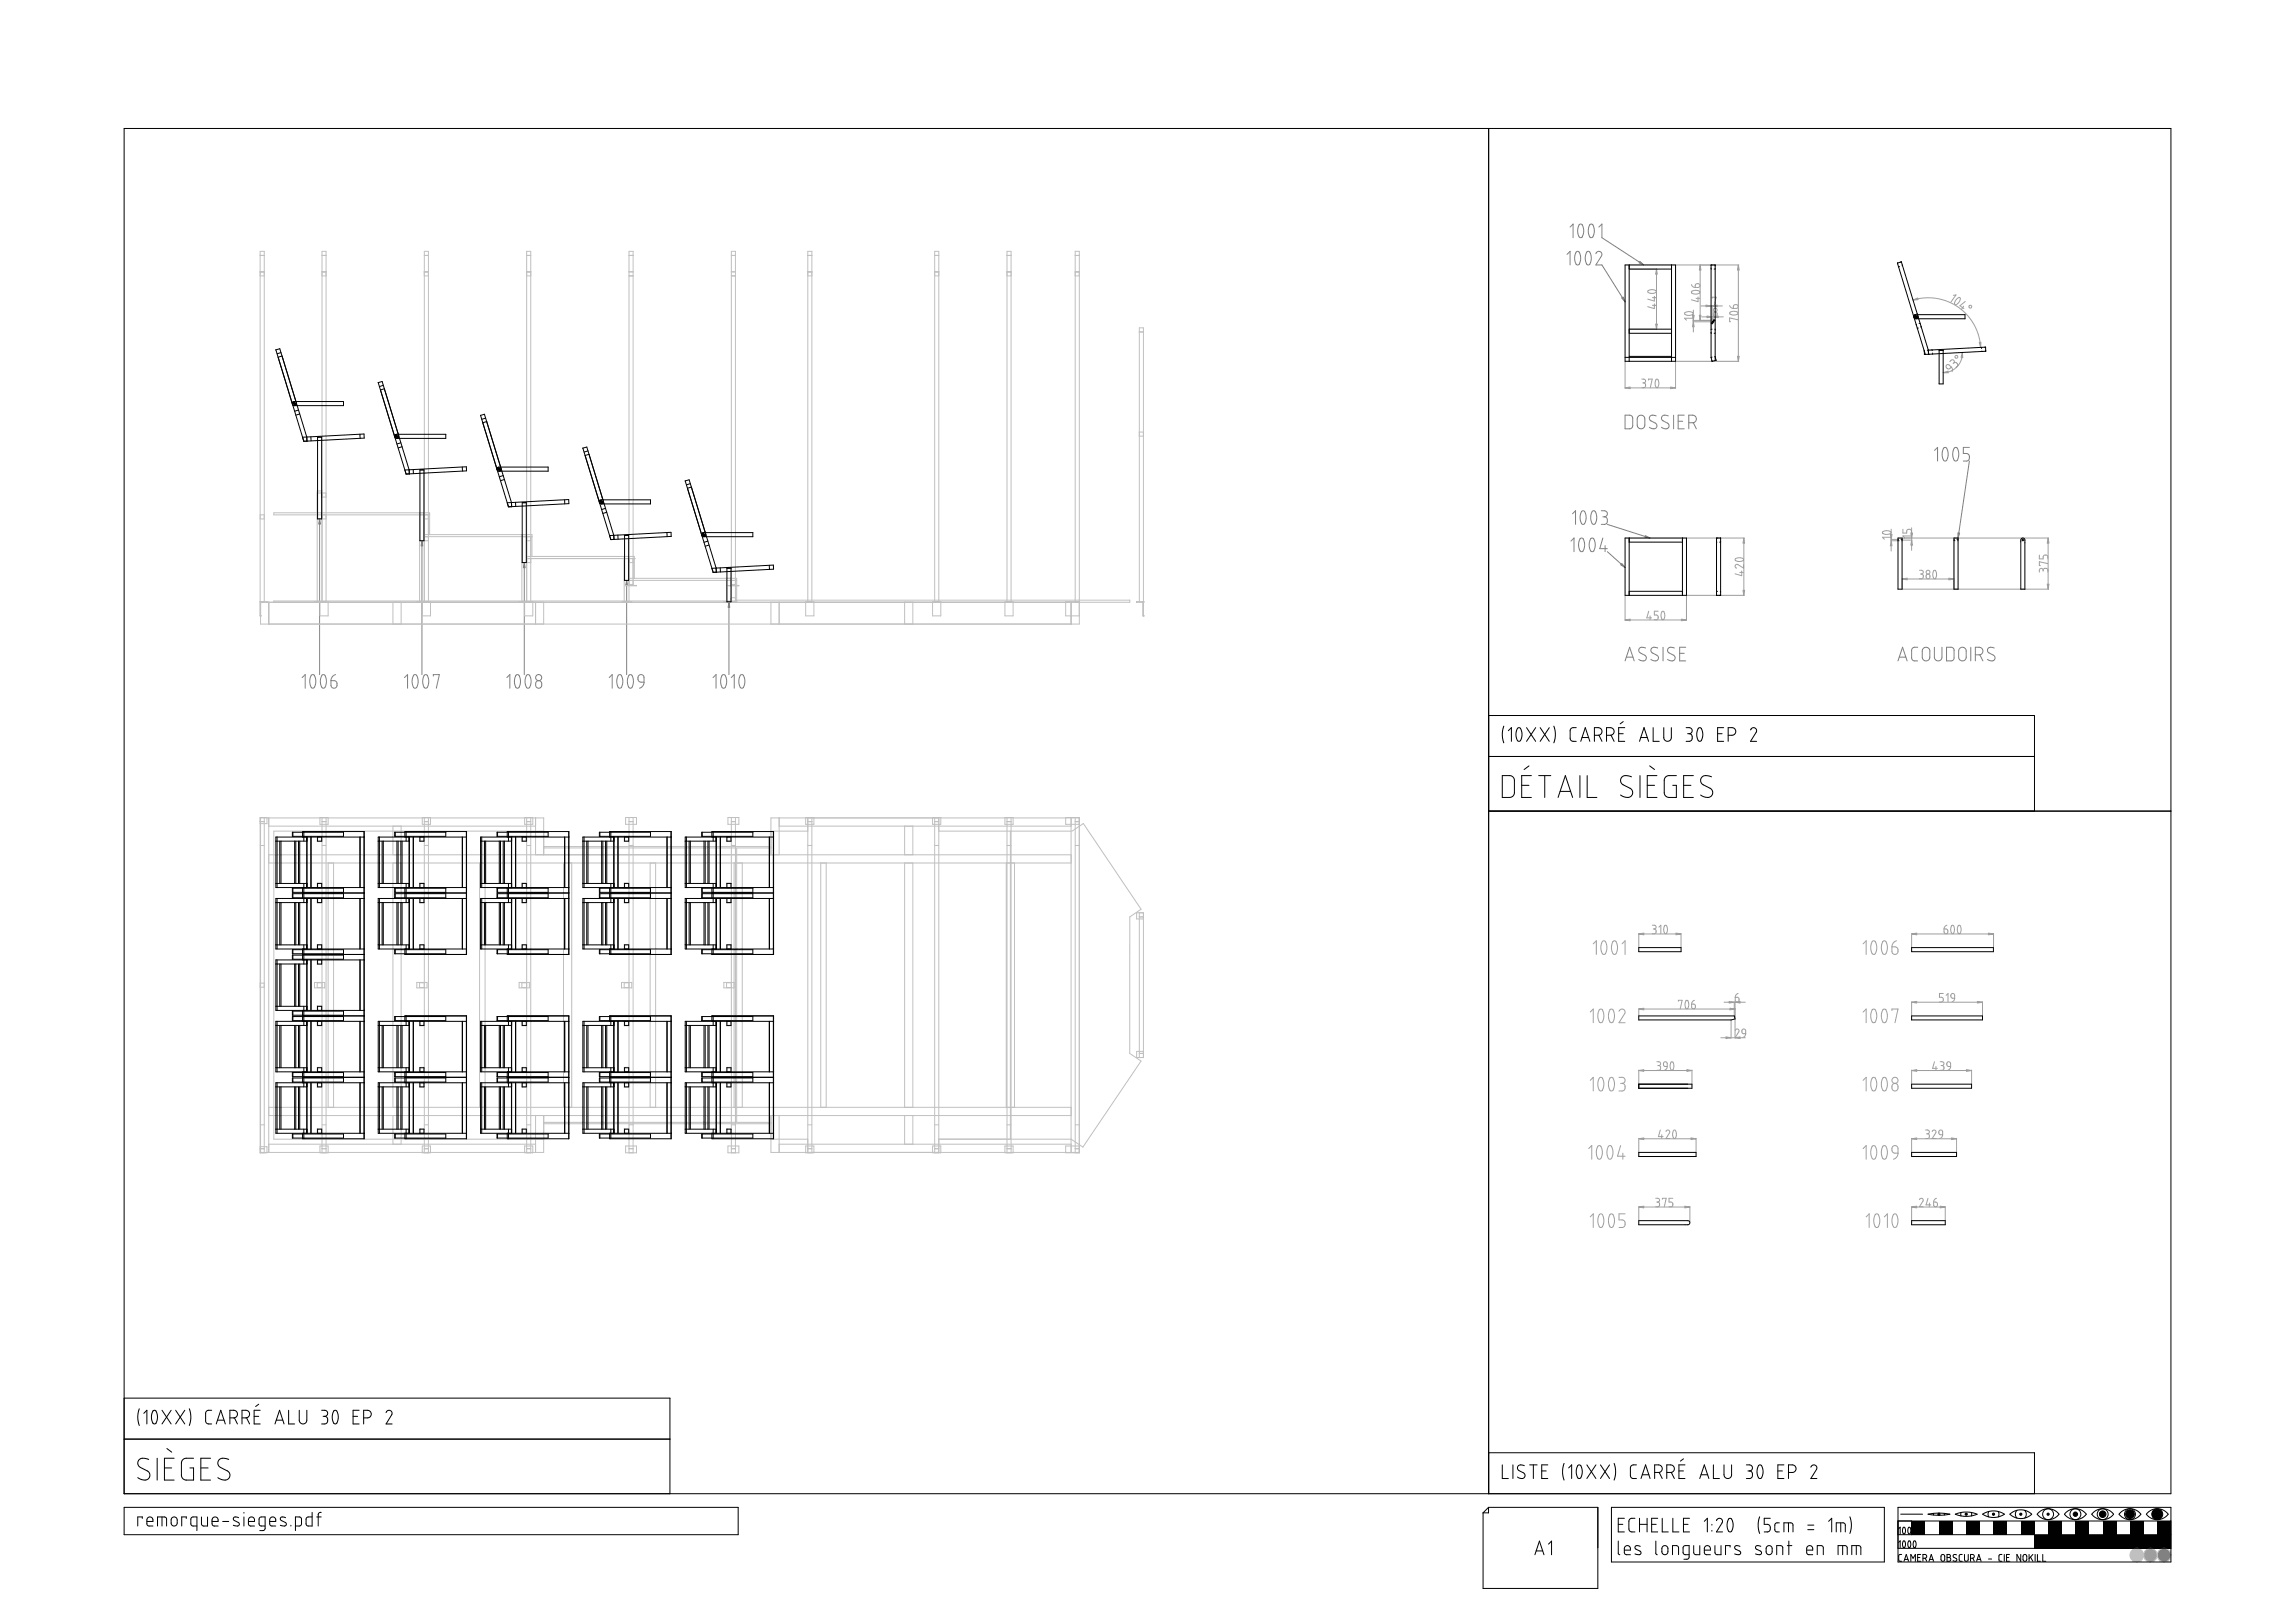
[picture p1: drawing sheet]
<svg xmlns="http://www.w3.org/2000/svg" width="841mm" height="594mm" viewBox="0 0 841 594" stroke-linecap="round" stroke-linejoin="round" font-family="sans-serif">
<g fill="none" stroke="#000" stroke-width=".37">
<path d="M45.5 47.1h750v500h-750zM545.5 47.1v500M595.5 97h18.5v35.3h-18.5zM597 98.6h15.5M597 97v35.3M612.5 97v35.3M627 98.6h.2M628.2 98.6h.1M695.3 96.4l10.2 33.4M695.4 96.5v.2M695.5 96.3l-.2 .1M695.7 97.6l.1 .2"/>
<path d="M696.1 97.7h-.1M696.6 96h-.2M696.8 95.9l9.8 32.3M696.8 95.9l-1.5 .5M696.8 95.9v.1M697.1 97v.1M697.2 97.3l-.1 .1M701.5 115.9h1.2v.2h-1.2zM701.5 115.5l.5-.2h18.1v1.5h-18.1l-.6-.5zM701.8 115.4h.3l.3 1.2h-.2zM702.2 119l.1 .1M702.3 118.8h-.1"/>
<path d="M702.5 114.8l.4 1-.3 .8h-.9l-.5-.9M703.4 118.4l-.1 .1M703.6 118.4l.1 .1M704 119.5v.1M704.1 119.8h-.2M101.1 128.1l1.4-.4 9.9 32.4 .1 1.5M101.1 128.1l10.2 33.5M101.1 128.1h.1M103 129.1l-1.5 .5M103.4 130.4l-1.5 .4 5.1 16.7 .3 .7 .5 .4 .6-.3 .2-.7M595.5 130.9h18.5M597 122.1h15.5"/>
<path d="M597 120.6h15.5M597 130.5h15.5M627 130.9v-33.9h1.5v35.1M627 130.9l.4 1.4M627 122.1h.2M627 130.9l.1 .1M627.3 120.6h.1M627.3 132v.1M627.4 130.8h-.1M627.5 132.3h-.1M628.2 122.1h.1M628.4 120.6h.1"/>
<path d="M628.5 130.5l-.1 .1M628.5 132.1l-1.1 .2M628.6 130.9l.3 1.1M628.6 132l-.1 .1M628.8 131.8l.1 .2M628.9 132l-.4 .1M702.6 120.1v.1M703 120.1l-.2 .1M705.1 128.3h.2M705.2 128.7v1.1M705.2 129.7v.1M705.4 129.8h.2"/>
<path d="M705.5 129.8h-.3M706.3 128.3h.1M706.6 129.8h.1M706.6 128.2h.2M706.6 128.2l.1 1.6M706.6 128.5l.1 .1M706.6 128.2v.2M706.7 129.6v.2M706.7 129.4v.1M706.7 129.8h-1.2M707.1 129.7l-.2 .1M707.8 128.2h.1"/>
<path d="M708.2 128.2v.1M708.2 129.3v.2M708.2 129.7h-.1M710.6 128.3h1.5v12.3h-1.5zM726.1 127.2h.1M726.1 127.4v.2M726.2 128.6v.1M726.4 128.7h.2M727.3 127.2h.1M727.6 128.7h.1M727.6 127.1l-21 1.1M727.6 127.1l.1 1.6"/>
<path d="M727.6 127.1v.2M727.7 128.7l-21 1.1M727.7 128.3v.1M107.3 147.7h1.2v.2h-1.2zM107.4 147.3l.4-.2h18.1v1.5h-18.1l-.6-.5zM107.6 147.3l.2-.1 .4 1.2h-.3zM109.4 150.2l-1.4 .4M109.8 151.6l-1.4 .5M113.9 160l.1 1.5M131.9 159l.1 1.5M138.6 140.1l1.4-.4 9.9 32.4 .1 1.5M138.6 140.1l10.2 33.5"/>
<path d="M138.6 140.1h.1M139.4 142.8l1.4-.4 5 16.2M140.5 141.1l-1.5 .5M144.5 159.5l.3 .7 .5 .4 .6-.3 .2-.7M144.8 159.7h1.2v.2h-1.2zM144.8 159.3l.5-.2h18.1v1.5h-18.1l-.6-.5zM145.1 159.3l.2-.1 .4 1.2h-.2zM176.1 152.1l1.4-.4 9.9 32.4 .1 1.5M176.1 152.1l10.2 33.5M176.1 152.1h.1M178 153.1l-1.5 .5M178.4 154.4l-1.5 .4 5.3 17.3 .3 .4h.7l.4-.4-.3-1.5"/>
<path d="M110.9 160.1l22.5-1.1 .1 1.5-22.2 1.1zM116.4 160.1h1.5v30h-1.5zM146.9 162.2l-1.4 .4M147.3 163.6l-1.4 .5M148.4 172.1l22.5-1.1 .1 1.5-22.2 1.1zM151.4 172l.1 1.5M153.9 172.1h1.5v26h-1.5zM169.4 171l.1 1.6M182.3 171.7h1.2v.2h-1.2zM182.4 171.3l.4-.2h18.1v1.5h-18l-.7-.5zM182.6 171.3l.2-.1 .4 1.2h-.2zM184.4 174.2l-1.4 .4"/>
<path d="M184.8 175.6l-1.4 .5M213.6 164.1l1.4-.4 9.9 32.4 .1 1.5M213.6 164.1l10.2 33.5M213.6 164.1h.1M215.5 165.1l-1.5 .5M215.9 166.4l-1.5 .4 5.1 16.7M251.1 176.1l1.4-.4 9.9 32.4 .1 1.5M251.1 176.1l10.2 33.5M251.1 176.1h.1M253 177.1l-1.5 .5M253.4 178.4l-1.5 .4M185.9 184.1l22.5-1.1 .1 1.5-22.2 1.1z"/>
<path d="M188.9 184l.1 1.5M191.4 184.1h1.5v22h-1.5zM206.9 183l.1 1.6M219.8 183.7h1.2v.2h-1.2zM219.9 183.3l.4-.2h18.1v1.5h-18l-.7-.6zM220.1 183.3l.2-.1 .4 1.2h-.2zM221.1 183.6v.5l-.5 .5-.6-.1-.3-.5M221.9 186.2l-1.4 .4M222.4 187.6l-1.5 .5M223.4 196.2l22.5-1.2 .1 1.5-22.2 1.1zM226.4 196l.1 1.5M228.9 196.1h1.5v16.5h-1.5z"/>
<path d="M244.4 195.1l.1 1.5M257 195.5l.2 .7 .7 .4 .6-.4 .1-.6M257.3 195.7h1.2v.2h-1.2zM257.3 195.3l.5-.2h18.1v1.5h-18l-.7-.4zM257.6 195.3l.2-.1 .4 1.2h-.2zM259.4 198.2l-1.4 .4M259.8 199.6l-1.4 .5M595.5 197.1h22.5v21h-22.5zM597 197.1v21M597 198.6h19.5M616.5 197.1v21M629 197.1h1.5v21h-1.5z"/>
<path d="M629 198.6h.2M630.2 198.6h.1M695.5 197.1h1.5v18.7h-1.5zM695.5 197.6h.2M695.8 198.1h.1M696.7 197.6h.1M696.9 198.1h.1M716 197.1h1.5v18.7h-1.5zM716 197.6h.2M716.3 198.1h.1M717.2 197.6h.1M717.4 198.1h.1"/>
<path d="M740.7 197.3l.8-.2 .5 .6v18.1h-1.5v-18.1zM260.9 208.2l22.5-1.2 .1 1.5-22.2 1.1zM263.9 208l.1 1.5M266.4 208.1h1.5v12.3h-1.5zM281.9 207.1l.1 1.5M597 216.6h19.5M629.3 216.6h.1M630.4 216.6h.1M545.5 262.1h200.1v35M545.5 277.1h200.1M551.1 266l-.6 2.7 .6 3.4M552.7 267.6l1.2-1.1v5"/>
<path d="M556.2 266.7l.5-.2 .4 .2 .6 1.9-.2 2.1-.3 .6-.5 .2-.6-.3-.6-1.7 .1-1.5zM559.4 266.5l3.4 5M562.8 266.5l-3.4 5M564.4 266.5l3.4 5M567.8 266.5l-3.4 5M569.4 266l.6 2.6-.6 3.5M577.6 266.5l-1.5 .1-.7 .9 .1 3.5 .7 .5h1.4M579.3 271.5l1.6-5 1.7 5M579.7 270.1h2.4M584.3 269.3h1.7l.7-.4 .4-.8-.4-1.1-.8-.5h-1.6v5M585.9 269.3l1.2 2.2M588.7 269.3h1.7l.7-.4 .4-.8-.4-1.1-.7-.5h-1.7v5"/>
<path d="M590.4 269.3l1.1 2.2M593.2 268.7h1.6M594.8 264.3l-1.1 .8M595.4 266.5h-2.2v5h2.2M600.8 271.5l1.7-5 1.6 5M601.3 270.1h2.4M605.8 266.5v5h2.2M609.7 266.5l.1 4.1 .4 .6 .9 .3 .8-.2 .5-.7 .1-4.1M617.9 266.5l1.4 .1 .7 .6-.1 1.1-.9 .4M618.4 268.7h.6M619 268.7l1 .5 .1 1.6-.7 .6-1.5 .1M622.4 266.7l.5-.2 .5 .2 .6 1.7-.2 2-.4 .9-.5 .2-.5-.2-.6-1.7 .1-1.5z"/>
<path d="M629.4 268.7h1.7M631.7 266.5h-2.3v5h2.3M633.3 269.3h1.6l.7-.4 .5-1-.3-.9-.8-.5h-1.7v5M641.5 267.4l.4-.7 .6-.2 1.1 .6 .1 .9-2.2 3.5h2.2M545.5 297.1h250M550.5 284.1l3.3 .1 1.1 1.1 .1 5.2-.5 1-.7 .5-3.3 .1zM557.6 287.6h2.7M560.3 280.5l-1.8 1.4M561.2 284.1h-3.6v8h3.6M563.9 284.1h4.4M566.1 284.1v8M571 292.1l2.6-8 2.7 8"/>
<path d="M571.7 289.9h3.9M579 284.1v8M581.6 284.1v8h3.6M597.9 284.5l-1.5-.4-1.3 .1-.9 .6-.3 1.3 .6 1.1 3.5 2 .3 1-.3 1.1-.8 .7-.9 .1-1.4-.3-1-.6M601 284.1v8M603.7 287.6h2.6M604.5 280.5l1.8 1.4M607.2 284.1h-3.5v8h3.5M614.3 284.1h-3l-.7 .3-.6 .8-.1 5.4 .3 .7 .6 .6 3.5 .2v-4.5h-1.3M617 287.6h2.7M620.5 284.1h-3.5v8h3.5M627.2 284.5l-1.4-.4-1.4 .1-.9 .6-.3 1.3 .6 1.1 3.5 2 .4 1.1-.4 1-.8 .7-.8 .1-1.2-.2-1.3-.7"/>
<path d="M101.1 308.1h11.4M101.5 306.6v18.5M102.5 308.1v15.5M103 308.1v15.5M107.1 304.8h18.8v1.5h-18.8zM107.3 304.8v1.5M108 308.1v15.5M108.4 308.1v15.5M109.4 308.1v15.5M109.8 308.1v15.5M110.9 306.6v-2h22.6v112.5h-22.6v-2M111.3 304.6v3.5"/>
<path d="M112.4 306.6v18.5M112.5 306.6v18.5M113.9 306.6v18.5M114 306.6v18.5M116.4 306.6v1.5h1.5v-1.5M131.9 306.6v18.5M132 306.6v18.5M133.4 304.6v112.5M133.5 306.6h-32.4v18.5h32.4M138.6 308.1h11.4M139 306.6v18.5M140 308.1v15.5"/>
<path d="M140.5 308.1v15.5M144.6 304.8h18.8v1.5h-18.8zM144.8 304.8v1.5M145.5 308.1v15.5M145.9 308.1v15.5M146.9 308.1v15.5M147.3 308.1v15.5M148.4 306.6v-2h22.6v45h-22.6v-2M148.8 304.6v3.5M149.9 306.6v18.5M150 306.6v18.5M151.4 306.6v18.5"/>
<path d="M151.5 306.6v18.5M153.9 306.6v1.5h1.5v-1.5M169.4 306.6v18.5M169.5 306.6v18.5M170.9 304.6v45M171 306.6h-32.4v18.5h32.4M176.1 308.1h11.4M176.5 306.6v18.5M177.5 308.1v15.5M178 308.1v15.5M182.1 304.8h18.8v1.5h-18.8zM182.3 304.8v1.5"/>
<path d="M183 308.1v15.5M183.4 308.1v15.5M184.4 308.1v15.5M184.8 308.1v15.5M185.9 306.6v-2h22.6v45h-22.6v-2M186.3 304.6v3.5M187.4 306.6v18.5M187.5 306.6v18.5M188.9 306.6v18.5M189 306.6v18.5M191.4 306.6v1.5h1.5v-1.5M206.9 306.6v18.5"/>
<path d="M207 306.6v18.5M208.4 304.6v45M208.5 306.6h-32.4v18.5h32.4M213.6 308.1h11.4M214 306.6v18.5M215 308.1v15.5M215.5 308.1v15.5M219.6 304.8h18.8v1.5h-18.8zM219.8 304.8v1.5M220.5 308.1v15.5M220.9 308.1v15.5M221.9 308.1v15.5"/>
<path d="M222.4 308.1v15.5M223.4 306.6v-2h22.6v45h-22.6v-2M223.8 304.6v3.5M224.9 306.6v18.5M225 306.6v18.5M226.4 306.6v18.5M226.5 306.6v18.5M228.9 306.6v1.5h1.5v-1.5M244.4 306.6v18.5M244.5 306.6v18.5M245.9 304.6v45M246 306.6h-32.4v18.5h32.4"/>
<path d="M251.1 308.1h11.4M251.5 306.6v18.5M252.5 308.1v15.5M253 308.1v15.5M257.2 304.8h18.7v1.5h-18.7zM257.3 304.8v1.5M258 308.1v15.5M258.4 308.1v15.5M259.4 308.1v15.5M259.8 308.1v15.5M260.9 306.6v-2h22.6v45h-22.6v-2M261.3 304.6v3.5"/>
<path d="M262.4 306.6v18.5M262.5 306.6v18.5M263.9 306.6v18.5M264 306.6v18.5M266.4 306.6v1.5h1.5v-1.5M281.9 306.6v18.5M282 306.6v18.5M283.4 304.6v45M283.5 306.6h-32.4v18.5h32.4M101.1 330.6h11.4M101.1 323.6h11.4M101.5 329.1v18.5"/>
<path d="M102.5 330.6v15.5M103 330.6v15.5M107.1 325.3h18.8v1.5h-18.8zM107.1 327.3h18.8v1.5h-18.8zM107.3 325.3v1.5M107.3 327.3v1.5M108 330.6v15.5M108.4 330.6v15.5M109.4 330.6v15.5M109.8 330.6v15.5M110.9 327.1h22.6M110.9 325.1v4"/>
<path d="M111.3 323.6v7M112.4 329.1v18.5M112.5 329.1v18.5M113.9 329.1v18.5M114 329.1v18.5M116.4 329.1v1.5h1.5v-1.5M116.4 325.1v-1.5h1.5v1.5M131.9 329.1v18.5M132 329.1v18.5M133.5 329.1h-32.4v18.5h32.4M138.6 330.6h11.4M138.6 323.6h11.4"/>
<path d="M139 329.1v18.5M140 330.6v15.5M140.5 330.6v15.5M144.6 325.3h18.8v1.5h-18.8zM144.6 327.3h18.8v1.5h-18.8zM144.8 325.3v1.5M144.8 327.3v1.5M145.5 330.6v15.5M145.9 330.6v15.5M146.9 330.6v15.5M147.3 330.6v15.5M148.4 327.1h22.6"/>
<path d="M148.4 325.1v4M148.8 323.6v7M149.9 329.1v18.5M150 329.1v18.5M151.4 329.1v18.5M151.5 329.1v18.5M153.9 329.1v1.5h1.5v-1.5M153.9 325.1v-1.5h1.5v1.5M169.4 329.1v18.5M169.5 329.1v18.5M171 329.1h-32.4v18.5h32.4M176.1 330.6h11.4"/>
<path d="M176.1 323.6h11.4M176.5 329.1v18.5M177.5 330.6v15.5M178 330.6v15.5M182.1 325.3h18.8v1.5h-18.8zM182.1 327.3h18.8v1.5h-18.8zM182.3 325.3v1.5M182.3 327.3v1.5M183 330.6v15.5M183.4 330.6v15.5M184.4 330.6v15.5M184.8 330.6v15.5"/>
<path d="M185.9 327.1h22.6M185.9 325.1v4M186.3 323.6v7M187.4 329.1v18.5M187.5 329.1v18.5M188.9 329.1v18.5M189 329.1v18.5M191.4 329.1v1.5h1.5v-1.5M191.4 325.1v-1.5h1.5v1.5M206.9 329.1v18.5M207 329.1v18.5M208.5 329.1h-32.4v18.5h32.4"/>
<path d="M213.6 330.6h11.4M213.6 323.6h11.4M214 329.1v18.5M215 330.6v15.5M215.5 330.6v15.5M219.6 325.3h18.8v1.5h-18.8zM219.6 327.3h18.8v1.5h-18.8zM219.8 325.3v1.5M219.8 327.3v1.5M220.5 330.6v15.5M220.9 330.6v15.5M221.9 330.6v15.5"/>
<path d="M222.4 330.6v15.5M223.4 327.1h22.6M223.4 325.1v4M223.8 323.6v7M224.9 329.1v18.5M225 329.1v18.5M226.4 329.1v18.5M226.5 329.1v18.5M228.9 329.1v1.5h1.5v-1.5M228.9 325.1v-1.5h1.5v1.5M244.4 329.1v18.5M244.5 329.1v18.5"/>
<path d="M246 329.1h-32.4v18.5h32.4M251.1 330.6h11.4M251.1 323.6h11.4M251.5 329.1v18.5M252.5 330.6v15.5M253 330.6v15.5M257.2 325.3h18.7v1.5h-18.7zM257.2 327.3h18.7v1.5h-18.7zM257.3 325.3v1.5M257.3 327.3v1.5M258 330.6v15.5M258.4 330.6v15.5"/>
<path d="M259.4 330.6v15.5M259.8 330.6v15.5M260.9 325.1v4M260.9 327.1h22.6M261.3 323.6v7M262.4 329.1v18.5M262.5 329.1v18.5M263.9 329.1v18.5M264 329.1v18.5M266.4 325.1v-1.5h1.5v1.5M266.4 329.1v1.5h1.5v-1.5M281.9 329.1v18.5"/>
<path d="M282 329.1v18.5M283.5 329.1h-32.4v18.5h32.4M101.1 346.1h11.4M101.1 353.1h11.4M101.5 351.6v18.5M102.5 353.1v15.5M103 353.1v15.5M107.1 347.8h18.8v1.5h-18.8zM107.1 349.8h18.8v1.5h-18.8zM107.3 347.8v1.5M107.3 349.8v1.5M108 353.1v15.5"/>
<path d="M108.4 353.1v15.5M109.4 353.1v15.5M109.8 353.1v15.5M110.9 349.6h22.6M110.9 347.6v4M111.3 346.1v7M112.4 351.6v18.5M112.5 351.6v18.5M113.9 351.6v18.5M114 351.6v18.5M116.4 347.6v-1.5h1.5v1.5M116.4 351.6v1.5h1.5v-1.5"/>
<path d="M131.9 351.6v18.5M132 351.6v18.5M133.5 351.6h-32.4v18.5h32.4M138.6 346.1h11.4M144.6 347.8h18.8v1.5h-18.8zM144.8 347.8v1.5M148.8 346.1v3.5M153.9 347.6v-1.5h1.5v1.5M176.1 346.1h11.4M182.1 347.8h18.8v1.5h-18.8zM182.3 347.8v1.5M186.3 346.1v3.5"/>
<path d="M191.4 347.6v-1.5h1.5v1.5M213.6 346.1h11.4M219.6 347.8h18.8v1.5h-18.8zM219.8 347.8v1.5M223.8 346.1v3.5M228.9 347.6v-1.5h1.5v1.5M251.1 346.1h11.4M257.2 347.8h18.7v1.5h-18.7zM257.3 347.8v1.5M261.3 346.1v3.5M266.4 347.6v-1.5h1.5v1.5M600.5 347.1h15.5v1.5h-15.5z"/>
<path d="M700.5 347.1h30v1.5h-30zM101.1 375.6h11.4M101.1 368.6h11.4M101.5 374.1v18.5M102.5 375.6v15.5M103 375.6v15.5M107.1 370.3h18.8v1.5h-18.8zM107.1 372.3h18.8v1.5h-18.8zM107.3 370.3v1.5M107.3 372.3v1.5M108 375.6v15.5M108.4 375.6v15.5"/>
<path d="M109.4 375.6v15.5M109.8 375.6v15.5M110.9 372.1h22.6M110.9 370.1v4M111.3 368.6v7M112.4 374.1v18.5M112.5 374.1v18.5M113.9 374.1v18.5M114 374.1v18.5M116.4 374.1v1.5h1.5v-1.5M116.4 370.1v-1.5h1.5v1.5M131.9 374.1v18.5"/>
<path d="M132 374.1v18.5M133.5 374.1h-32.4v18.5h32.4M138.6 375.6h11.4M139 374.1v18.5M140 375.6v15.5M140.5 375.6v15.5M144.6 372.3h18.8v1.5h-18.8zM144.8 372.3v1.5M145.5 375.6v15.5M145.9 375.6v15.5M146.9 375.6v15.5M147.3 375.6v15.5"/>
<path d="M148.4 374.1v-2h22.6v45h-22.6v-2M148.8 372.1v3.5M149.9 374.1v18.5M150 374.1v18.5M151.4 374.1v18.5M151.5 374.1v18.5M153.9 374.1v1.5h1.5v-1.5M169.4 374.1v18.5M169.5 374.1v18.5M170.9 372.1v45M171 374.1h-32.4v18.5h32.4M176.1 375.6h11.4"/>
<path d="M176.5 374.1v18.5M177.5 375.6v15.5M178 375.6v15.5M182.1 372.3h18.8v1.5h-18.8zM182.3 372.3v1.5M183 375.6v15.5M183.4 375.6v15.5M184.4 375.6v15.5M184.8 375.6v15.5M185.9 374.1v-2h22.6v45h-22.6v-2M186.3 372.1v3.5M187.4 374.1v18.5"/>
<path d="M187.5 374.1v18.5M188.9 374.1v18.5M189 374.1v18.5M191.4 374.1v1.5h1.5v-1.5M206.9 374.1v18.5M207 374.1v18.5M208.4 372.1v45M208.5 374.1h-32.4v18.5h32.4M213.6 375.6h11.4M214 374.1v18.5M215 375.6v15.5M215.5 375.6v15.5"/>
<path d="M219.6 372.3h18.8v1.5h-18.8zM219.8 372.3v1.5M220.5 375.6v15.5M220.9 375.6v15.5M221.9 375.6v15.5M222.4 375.6v15.5M223.4 374.1v-2h22.6v45h-22.6v-2M223.8 372.1v3.5M224.9 374.1v18.5M225 374.1v18.5M226.4 374.1v18.5M226.5 374.1v18.5"/>
<path d="M228.9 374.1v1.5h1.5v-1.5M244.4 374.1v18.5M244.5 374.1v18.5M245.9 372.1v45M246 374.1h-32.4v18.5h32.4M251.1 375.6h11.4M251.5 374.1v18.5M252.5 375.6v15.5M253 375.6v15.5M257.2 372.3h18.7v1.5h-18.7zM257.3 372.3v1.5M258 375.6v15.5"/>
<path d="M258.4 375.6v15.5M259.4 375.6v15.5M259.8 375.6v15.5M260.9 374.1v-2h22.6v45h-22.6v-2M261.3 372.1v3.5M262.4 374.1v18.5M262.5 374.1v18.5M263.9 374.1v18.5M264 374.1v18.5M266.4 374.1v1.5h1.5v-1.5M281.9 374.1v18.5M282 374.1v18.5"/>
<path d="M283.4 372.1v45M283.5 374.1h-32.4v18.5h32.4M600.5 372.1h35l.3 1.1-1.4 .4h-33.9zM700.5 372.1h26v1.5h-26zM101.1 398.1h11.4M101.1 391.1h11.4M101.5 396.6v18.5M102.5 398.1v15.5M103 398.1v15.5M107.1 392.8h18.8v1.5h-18.8zM107.1 394.8h18.8v1.5h-18.8zM107.3 392.8v1.5"/>
<path d="M107.3 394.8v1.5M108 398.1v15.5M108.4 398.1v15.5M109.4 398.1v15.5M109.8 398.1v15.5M110.9 394.6h22.6M110.9 392.6v4M111.3 391.1v7M112.4 396.6v18.5M112.5 396.6v18.5M113.9 396.6v18.5M114 396.6v18.5"/>
<path d="M116.4 396.6v1.5h1.5v-1.5M116.4 392.6v-1.5h1.5v1.5M131.9 396.6v18.5M132 396.6v18.5M133.5 396.6h-32.4v18.5h32.4M138.6 398.1h11.4M138.6 391.1h11.4M139 396.6v18.5M140 398.1v15.5M140.5 398.1v15.5M144.6 392.8h18.8v1.5h-18.8zM144.6 394.8h18.8v1.5h-18.8z"/>
<path d="M144.8 392.8v1.5M144.8 394.8v1.5M145.5 398.1v15.5M145.9 398.1v15.5M146.9 398.1v15.5M147.3 398.1v15.5M148.4 394.6h22.6M148.4 392.6v4M148.8 391.1v7M149.9 396.6v18.5M150 396.6v18.5M151.4 396.6v18.5"/>
<path d="M151.5 396.6v18.5M153.9 396.6v1.5h1.5v-1.5M153.9 392.6v-1.5h1.5v1.5M169.4 396.6v18.5M169.5 396.6v18.5M171 396.6h-32.4v18.5h32.4M176.1 398.1h11.4M176.1 391.1h11.4M176.5 396.6v18.5M177.5 398.1v15.5M178 398.1v15.5M182.1 392.8h18.8v1.5h-18.8z"/>
<path d="M182.1 394.8h18.8v1.5h-18.8zM182.3 392.8v1.5M182.3 394.8v1.5M183 398.1v15.5M183.4 398.1v15.5M184.4 398.1v15.5M184.8 398.1v15.5M185.9 394.6h22.6M185.9 392.6v4M186.3 391.1v7M187.4 396.6v18.5M187.5 396.6v18.5"/>
<path d="M188.9 396.6v18.5M189 396.6v18.5M191.4 396.6v1.5h1.5v-1.5M191.4 392.6v-1.5h1.5v1.5M206.9 396.6v18.5M207 396.6v18.5M208.5 396.6h-32.4v18.5h32.4M213.6 398.1h11.4M213.6 391.1h11.4M214 396.6v18.5M215 398.1v15.5M215.5 398.1v15.5"/>
<path d="M219.6 392.8h18.8v1.5h-18.8zM219.6 394.8h18.8v1.5h-18.8zM219.8 392.8v1.5M219.8 394.8v1.5M220.5 398.1v15.5M220.9 398.1v15.5M221.9 398.1v15.5M222.4 398.1v15.5M223.4 394.6h22.6M223.4 392.6v4M223.8 391.1v7M224.9 396.6v18.5"/>
<path d="M225 396.6v18.5M226.4 396.6v18.5M226.5 396.6v18.5M228.9 396.6v1.5h1.5v-1.5M228.9 392.6v-1.5h1.5v1.5M244.4 396.6v18.5M244.5 396.6v18.5M246 396.6h-32.4v18.5h32.4M251.1 398.1h11.4M251.1 391.1h11.4M251.5 396.6v18.5M252.5 398.1v15.5"/>
<path d="M253 398.1v15.5M257.2 392.8h18.7v1.5h-18.7zM257.2 394.8h18.7v1.5h-18.7zM257.3 392.8v1.5M257.3 394.8v1.5M258 398.1v15.5M258.4 398.1v15.5M259.4 398.1v15.5M259.8 398.1v15.5M260.9 392.6v4M260.9 394.6h22.6M261.3 391.1v7"/>
<path d="M262.4 396.6v18.5M262.5 396.6v18.5M263.9 396.6v18.5M264 396.6v18.5M266.4 392.6v-1.5h1.5v1.5M266.4 396.6v1.5h1.5v-1.5M281.9 396.6v18.5M282 396.6v18.5M283.5 396.6h-32.4v18.5h32.4M600.5 397.1h19.5v1.5h-19.5zM700.5 397.1h22v1.5h-22zM101.1 413.6h11.4"/>
<path d="M107.1 415.3h18.8v1.5h-18.8zM107.3 415.3v1.5M111.3 413.6v3.5M116.4 415.1v-1.5h1.5v1.5M138.6 413.6h11.4M144.6 415.3h18.8v1.5h-18.8zM144.8 415.3v1.5M148.8 413.6v3.5M153.9 415.1v-1.5h1.5v1.5M176.1 413.6h11.4M182.1 415.3h18.8v1.5h-18.8zM182.3 415.3v1.5"/>
<path d="M186.3 413.6v3.5M191.4 415.1v-1.5h1.5v1.5M213.6 413.6h11.4M219.6 415.3h18.8v1.5h-18.8zM219.8 415.3v1.5M223.8 413.6v3.5M228.9 415.1v-1.5h1.5v1.5M251.1 413.6h11.4M257.2 415.3h18.7v1.5h-18.7zM257.3 415.3v1.5M261.3 413.6v3.5M266.4 415.1v-1.5h1.5v1.5"/>
<path d="M600.5 422.1h21v1.5h-21zM700.5 422.1h16.5v1.5h-16.5zM600.5 447.1h18.1l.5 .3 .2 .5-.7 .7h-18.1zM700.5 447.1h12.4v1.5h-12.4zM45.5 512.1h200v35M51.1 516l-.6 2.8 .6 3.3M52.7 517.7l1.1-1.2v5M56.1 516.7l.5-.2 .5 .2 .6 1.9-.3 2.1-.3 .6-.5 .2-.6-.2-.5-1.8 .1-1.5zM59.4 516.5l3.3 5M62.7 516.5l-3.3 5M64.4 516.5l3.3 5M67.7 516.5l-3.3 5"/>
<path d="M69.4 516l.5 2.6-.5 3.5M77.6 516.5l-1.5 .1-.7 .9 .1 3.5 .7 .5h1.4M84.2 519.3h1.8l.7-.4 .3-.8-.3-1.1-.8-.4-1.7-.1v5M85.9 519.3l1.1 2.2M88.7 519.3h1.7l.7-.4 .4-.8-.4-1.1-.8-.4-1.6-.1v5M90.3 519.3l1.2 2.2M93.1 518.8h1.7M94.8 514.3l-1.1 .9M95.4 516.5h-2.3v5h2.3M105.8 516.5v5h2.2M109.7 516.5v4l.5 .8 .8 .2 .9-.3 .5-.7v-4M117.9 516.5l1.4 .1 .7 .6-.2 1.1-.8 .5"/>
<path d="M118.4 518.8h.6M119 518.8l.9 .5 .1 1.5-.6 .7h-1.5M122.4 516.7l.4-.2 .6 .2 .6 1.9-.4 2.2-.2 .5-.5 .2-.7-.4-.4-1.7v-1.3zM129.4 518.8h1.6M131.6 516.5h-2.2v5h2.2M133.3 519.3h1.6l.7-.3 .5-1-.4-1-.8-.4-1.6-.1v5M141.5 517.4l.3-.6 .9-.3 .7 .4 .3 .7-2.2 3.9h2.2M45.5 527.1h200M54.5 534.5l-1.4-.4-1.4 .1-.9 .6-.3 1.2 .7 1.3 3.3 1.9 .4 .9-.2 1.1-.5 .5-.9 .4-1.5-.2-1.3-.7M57.6 534.1v8M60.3 537.7h2.6M61.2 530.5l1.7 1.4"/>
<path d="M63.8 534.1h-3.5v8h3.5M70.9 534.1h-3l-1.2 .9-.2 .7v4.7l.4 1 .5 .5 3.5 .2v-4.4h-1.3M73.6 537.7h2.7M77.2 534.1h-3.6v8h3.6M79.2 521.5l1.7-5 1.7 5M79.7 520.1h2.4M83.8 534.5l-1.4-.4-1.4 .1-.9 .7-.3 1.1 .7 1.3 3.4 1.9 .4 .9-.3 1.1-.4 .5-1 .4-1.5-.2-1.3-.7M100.8 521.5l1.6-5 1.7 5M101.2 520.1h2.4M545.5 532.1h200.1v15M550.5 536.5v5h2.2M554.4 536.5v5"/>
<path d="M558.6 536.8l-1.8-.2-.5 .4-.2 .8 .4 .7 2.1 1.2 .3 .6-.2 .6-.7 .6-1.1-.1-.8-.4M560.5 536.5h2.8M561.9 536.5v5M565 538.8h1.6M567.2 536.5h-2.2v5h2.2M573.2 536l-.6 2.5 .1 1.7 .5 1.9M574.8 537.7l1.1-1.2v5M578.2 536.7l.5-.2 .5 .2 .6 1.5-.1 2-.4 1-.4 .3-.7-.2-.6-1.7 .1-1.5zM581.5 536.5l3.3 5M584.8 536.5l-3.3 5M586.5 536.5l3.3 5M589.8 536.5l-3.3 5"/>
<path d="M591.5 536l.6 2.5-.1 1.7-.5 1.9M599.7 536.5l-1.5 .1-.7 .9 .1 3.4 .7 .6h1.4M606.4 539.3h1.6l.7-.3 .4-.8-.3-1.2-.8-.4-1.6-.1v5M608 539.3l1.1 2.2M610.8 539.3h1.6l.7-.3 .5-.8-.3-1.2-.8-.4-1.7-.1v5M612.5 539.3l1.1 2.2M615.3 538.8h1.6M616.9 534.3l-1.1 .9M617.5 536.5h-2.2v5h2.2M627.9 536.5v5h2.2M631.8 536.5v3.9l.5 .8 .6 .3 .9-.1 .7-.8 .1-4.1M640 536.5l1.4 .1 .6 .5 .1 1-1 .7"/>
<path d="M640.5 538.8h.6M641.1 538.8l.7 .2 .3 .5v1.4l-.7 .6h-1.4M644.5 536.7l.5-.2 .5 .3 .6 1.7-.2 1.9-.3 .8-.5 .3-.7-.2-.5-1.7 .1-1.6zM651.5 538.8h1.7M653.7 536.5h-2.2v5h2.2M655.4 539.3l2.2-.2 .6-1-.4-1.1-.8-.4-1.6-.1v5M663.6 537.4l.4-.6 .8-.3 .6 .3 .4 .7-.1 .6-2.1 3.4h2.2M601.4 541.5l1.6-5 1.7 5M601.8 540.2h2.4M622.9 541.5l1.7-5 1.6 5M623.4 540.2h2.4"/>
<circle cx="627.4" cy="118.4" r=".25"/>
<circle cx="627.8" cy="117.8" r=".25"/>
<circle cx="628.2" cy="117.3" r=".25"/>
<circle cx="701.6" cy="115.6" r=".25"/>
<circle cx="702.1" cy="116" r=".25"/>
<circle cx="702.6" cy="116.4" r=".25"/>
<circle cx="107.4" cy="147.4" r=".25"/>
<circle cx="107.9" cy="147.8" r=".25"/>
<circle cx="108.4" cy="148.2" r=".25"/>
<circle cx="144.9" cy="159.4" r=".25"/>
<circle cx="145.4" cy="159.8" r=".25"/>
<circle cx="145.9" cy="160.2" r=".25"/>
<circle cx="182.4" cy="171.4" r=".25"/>
<circle cx="182.9" cy="171.8" r=".25"/>
<circle cx="183.4" cy="172.2" r=".25"/>
<circle cx="219.9" cy="183.4" r=".25"/>
<circle cx="220.4" cy="183.8" r=".25"/>
<circle cx="220.9" cy="184.2" r=".25"/>
<circle cx="257.4" cy="195.4" r=".25"/>
<circle cx="257.9" cy="195.8" r=".25"/>
<circle cx="258.4" cy="196.2" r=".25"/>
<circle cx="741.3" cy="197.8" r=".25"/>
</g>
<g fill="none" stroke="#a0a0a4" stroke-width=".37">
<path d="M597.3 98.6h9.9M607 98.6v22M614.3 97h22.9M623 97v20.3M637 97v35.3M603.9 106.5l1.7-.4 1.2 .3 .2 .4-.6 .5-1.4 .2-1-.4zM605.6 111.8h1.4M605.6 109h1.4M606.3 111.3v1.7l-2.5-.7M606.3 108.5v1.8l-2.5-.7M617.4 114.5l1.9-.3 1 .3 .2 .4-.7 .5-1.3 .1-1.1-.4zM619.8 104.2l.6 .8 .8 .3"/>
<path d="M619.9 106.8l1.8-.5 1.1 .4 .2 .4-.5 .4-1.4 .2-1.1-.3zM620.4 117.9h7.1M620.4 117.3h7.5M620.5 116.6h-3.2l.7 .7M620.5 113.6v8M621.4 104.1l1.1-.2 .4 .9-.4 .5h-1.3zM621.6 109.3h1.4M622.3 108.8v1.7l-2.5-.7M623.3 112.1h7.9M623.7 116.1h7.8M627 111.9v8.4M627.4 111.9v6.2"/>
<path d="M627.5 109.2v-.3h1.4l-.7 3.1M627.8 115.9v1.7M628.1 114.4l.6-.1 .5 .3v.8l-.4 .6-.5-.1-.4-.4zM633.8 111.9l.5 .7 .9 .4M633.9 114.4l1.9-.4 1 .4 .1 .4-.6 .5-1.3 .1-1-.4zM635.4 111.8l1.3-.1 .2 .4-.1 .6-.4 .3h-1.2zM636.9 117.1l-3.1-.7v1.4h.4M701 109.9l4.2-.8 4.2 .2 4.5 1.2 3.8 2.1 3.2 2.8 2.4 3.3 1.8 4.1 .7 4.5M715.8 108.2l1-.2-1.8 2.6M717 109.6l.9-.7 .5 .4-.5 1.4-1.3 1-.3-.7zM719.6 112.1l-.8 1.2M720.2 110.4l-2 1.6 1.5 1"/>
<path d="M595.5 132.6v9.6M597.3 120.6h9.9M601.7 138.9h.9l.4 .4v.6l-.6 .4M604.1 139.2v-.3h1.4l-.7 3.1M606.9 139h.6l.4 1-.1 1.3-.5 .7-.4-.2-.3-.9zM614 132.6v9.6M614.3 132.3h22.9M713.3 133.8l.7-.3 1.1 .9-.6 .6-.7 .1-.7-.7zM714.5 132.5l.6-.6 .6-.1 .5 .4-.2 .7M715.1 134.4l.4 .7-.2 1M716 132.9l.8-.1 .6 .6v.5l-.6 .7M716 132.9l-.2 .3"/>
<path d="M719.1 129.1l-.4 2.8-1.5 2.4-2.4 1.7-2.7 .5M595.5 142.1h18.5M602 140.3h.4M602.4 140.3l.6 .3v1l-.5 .4h-.8M618.3 197.1h20.9M639 197.1v21M690 194.7l1.7-.3 1.1 .3 .2 .5-.8 .4-1.2 .1-1.1-.4zM692.9 198.1h2.4M692.9 197.6h2.4M693 196.8h-3.2l.7 .7M693 193.8v8M697.3 197.1h53.4"/>
<path d="M697.3 197.8h3.4M697.3 193.9v1.3h1.4l.1-.9 .5-.4 1 .2 .2 1.1M700.5 196.3h-3.2l.7 .7M700.5 193.3v8.3M750.5 197.1v18.7M595.5 218.3v8.9M618 218.3v8.9M618.3 218.1h20.9M636 204.6l1.7-.3 1.1 .3 .2 .4-.7 .5-1.3 .1-1-.3zM637.6 209.7h1.4M638.3 209.1v1.8l-2.5-.7M639 206.7v1.4l-2.4-1.4-.8 .5 .1 .6 .5 .3"/>
<path d="M697 212.1h19M697 211.9v3.6M697.3 215.8h53.4M703.4 208.9h.9l.4 .4v.7l-.6 .2M703.8 210.2h.3M704.1 210.2l.6 .5 .1 .8-.5 .5h-.9M706 210.5l.6-.3 .5 .3 .1 .9-.2 .4-.6 .2-.4-.3zM708.6 209h.7l.3 .9-.1 1.4-.4 .7-.5-.2-.3-1zM716 211.9v3.6M747.3 203.3v1.4h1.4v-.9l.6-.5 .9 .1 .3 .6M748.7 208.9l-.3-.6-.6-.1-.4 .4-.1 .9M748.7 208.9l.6-.7 .9 .1 .3 .6"/>
<path d="M748.7 208.9v.3M750.5 206.4l-3.2-.7v1.4h.4M595.5 227.1h22.5M604.2 223.9l-.7 2.4h1.7M604.7 225.6v1.4M607.7 223.9h-1.4v1.4h.9l.5 .6-.3 .9-1.1 .2M609.1 224h.6l.4 1.1-.1 1.1-.5 .8-.5-.3-.3-.9zM605.5 338.9h1l.4 .4-.1 .7-.6 .3M607.9 339.6l.7-.7v3.1M610 339h.7l.3 1-.1 1.3-.4 .7-.5-.1-.3-1zM713.5 338.9l-.8 .5-.3 .9M715.2 339h.7l.3 1-.1 1.3-.5 .7-.4-.2-.3-1z"/>
<path d="M717.7 339h.6l.4 1.1-.1 1.1-.5 .8-.5-.2-.3-1zM583.9 345.7l1.1-1.1v5M587.2 344.8l.5-.2 .6 .2 .5 1.7-.2 2-.3 .8-.6 .3-.5-.3-.5-1.8v-1.4zM591.1 344.8l.5-.2 .6 .2 .5 1.7-.1 1.9-.4 .9-.4 .3-.7-.3-.5-1.4v-1.5zM594.4 345.7l1.1-1.1v5M600.5 341.9v4.9M600.5 342.1h15.5M605.9 340.3h.3M606.2 340.3l.7 .4-.1 .9-.3 .3-1 .1M616 341.9v4.9M682.8 345.7l1.1-1.1v5M686.1 344.8l.5-.2 .6 .2 .5 1.6-.1 2.1-.8 1.1-.7-.3-.5-1.5v-1.5z"/>
<path d="M690 344.8l.5-.2 .5 .2 .6 1.7-.2 2-.3 .8-.6 .3-.5-.3-.6-1.8 .1-1.4zM693.3 346.8h1.3l.7 .4 .2 1.4-.4 .7-1 .2-.6-.5zM695 344.6l-1.2 .8-.5 1.4M700.5 341.9v4.9M700.5 342.1h30M712.4 340.3l1.2 .2 .2 .9-.2 .4-.6 .2-.5-.3zM730.5 341.9v4.9M582.8 370.7l1.1-1.1v5M586.1 369.8l.6-.2 .4 .2 .6 1.8-.2 2-.3 .7-.5 .3-.6-.3-.5-1.7v-1.5zM590 369.8l.5-.2 .5 .1 .6 1.7-.2 2.1-.3 .9-.5 .2-.6-.3-.6-1.6 .1-1.4zM593.3 370.4l.9-.8 .6 .1 .6 .5 .1 .9-2.2 3.5h2.2M600.5 369.6h35.3"/>
<path d="M600.5 369.4v2.4M615.1 366.7v-.3h1.3l-.7 3.1M617.9 366.5h.6l.3 1-.1 1.3-.5 .7-.4-.2-.3-1zM619.9 367.8h.8l.5 .3 .1 .9-.4 .4-.9-.2zM620.9 366.4l-.8 .6-.2 .8M631.8 367.1h7.8M634.4 373.8v6.4M635.5 366.9v4.9M635.8 366.9v6.1M635.8 373.5v6.7M635.9 377.4l.6-.5 .7 .3v.7l-1.3 2.1h1.4M635.9 365.3h.9l.4 .3 .1 .8-.3 .5-.6 .1-.4-.3z"/>
<path d="M636.9 363.9l-.7 .5-.3 .9M638.5 377.1l.6-.2 .5 .3 .1 1.4-1.2-.2zM639.7 378.6l-.2 .7-.8 .7M682.8 370.7l1.1-1.1v5M686.1 369.8l.6-.2 .4 .1 .6 1.7-.1 2.1-.4 .9-.5 .2-.6-.3-.5-1.5v-1.5zM690 369.8l.5-.2 .6 .2 .5 1.7-.1 1.9-.4 .9-.5 .3-.6-.3-.6-1.8 .1-1.4zM693.3 370.1v-.5h2.2l-1.1 5M700.5 366.9v4.9M700.5 367.1h26M712.1 363.9h-1.4v1.4h1l.4 .6-.2 1-1.2 .1M713.2 364.6l.7-.7v3.1M715.1 364.1l.6-.2 .5 .2 .1 1.5-1.2-.2z"/>
<path d="M716.3 365.6l-.3 .9-.7 .5M726.5 366.9v4.9M582.8 395.7l1.1-1.1v5M586.1 394.8h1l.6 1.8-.2 2.1-.3 .6-.5 .3-.6-.3-.5-1.7v-1.5zM590 394.8l.4-.2 .6 .1 .6 1.7-.2 2.1-.3 .9-.5 .2-.6-.3-.6-1.6 .1-1.5zM593.3 394.6h1.5l.6 .6-.1 1.1-.9 .5M593.9 396.8h.5M594.4 396.8l.6 .2 .5 .5-.1 1.4-.7 .7h-1.4M600.5 391.9v4.9M600.5 392.1h19.5M607.2 388.9h.8l.5 .5v.5l-.7 .4M607.5 390.3h.3"/>
<path d="M607.8 390.3l.7 .5v.8l-.4 .4h-.9M609.7 389.1l.5-.2 .6 .2 .2 1.5-1.2-.2-.2-.5zM611 390.6l-.3 .9-.8 .5M612.4 389h.7l.3 1-.1 1.3-.5 .7-.4-.2-.4-1zM620 391.9v4.9M630.6 380.1h9M682.8 395.7l1.1-1.1v5M686.1 394.8l.4-.2 .6 .1 .6 1.7-.1 2.1-.4 .9-.5 .2-.6-.3-.5-1.5v-1.5zM690 394.8l.4-.2 .7 .2 .5 1.7-.1 1.9-.4 .9-.5 .3-.6-.3-.5-1.5v-1.7zM693.6 397.1l1-.3 .8 .5 .1 1.4-.6 .8h-.8l-.6-.5-.2-1.2zM700.5 391.9v4.9M700.5 392.1h22"/>
<path d="M708.9 388.9l-.7 2.4h1.8M709.4 390.6v1.4M711 388.9h.9l.4 .4v.6l-.6 .4M711.3 390.3h.4M711.7 390.3l.7 .5-.1 .9-.4 .3h-.9M713.6 389.1l.6-.2 .5 .2 .1 1.5-1.2-.2zM714.8 390.6l-.2 .8-.8 .6M722.5 391.9v4.9M585.5 419.8l.5-.2 .5 .1 .7 1.7-.2 2.1-.4 .8-.4 .3-.6-.3-.6-1.6v-1.5zM589.4 419.8l.5-.2 .5 .1 .7 1.8-.2 1.8-.4 1-.4 .3-.7-.3-.5-1.4 .1-1.8zM593.9 419.6l-1.1 3.9h2.7M600.5 416.9v4.9"/>
<path d="M600.5 417.1h21M608.4 413.9l-.7 2.4h1.8M608.9 415.6v1.4M610.5 414.4l.7-.5 .6 .3 .1 .6-1.4 2.2h1.4M613.4 414h.6l.3 1.1-.1 1.3-.5 .6-.4-.2-.4-1.1zM621.5 416.9v4.9M686.1 419.8l.4-.2 .6 .1 .6 1.7-.1 2.1-.4 .8-.4 .3-.7-.3-.5-1.5v-1.5zM690 419.8l.4-.2 .7 .2 .5 1.7-.1 1.8-.4 1-.5 .3-.7-.3-.4-1.4v-1.8zM693.6 419.9l1-.3 .7 .5 .2 2.3-1.3-.1-.6-.3-.3-1.4zM700.5 416.9v4.9M700.5 417.1h16.5M705.6 413.9h1l.3 .3v.7l-.6 .4"/>
<path d="M706 415.3h.3M706.3 415.3l.6 .3 .1 .9-.5 .5h-.9M708.1 414.4l.6-.5 .7 .3v.7l-1.3 2.1h1.4M710.7 414.1l.5-.2 .6 .3 .1 1.4-1.3-.2zM711.9 415.6l-.3 1-.7 .4M717 416.9v4.9M582.2 420.7l1.1-1.1v5M594.7 422.4v2.2M606.8 438.9h.9l.4 .4v.6l-.6 .4M609.2 439.2v-.3h1.4l-.7 3.1M613 438.9h-1.4v1.4h1l.4 .6-.2 .9-1.2 .2M682.8 420.7l1.1-1.1v5"/>
<path d="M695.5 422.4l-.5 1.4-1.1 .8M703.4 439.4l.5-.5 .8 .3 .1 .6-1.4 2.2h1.4M706.5 438.9l-.7 2.4h1.8M709.7 438.9l-.8 .4-.3 1M582.8 445.7l1.1-1.1v5M586.1 444.9l.5-.3 .5 .1 .6 1.7-.1 2-.4 .9-.4 .3-.7-.3-.5-1.6v-1.6zM590 444.9l.5-.3 .5 .1 .6 1.7-.1 2-.4 .9-.4 .3-.7-.3-.6-1.6 .1-1.5zM595.5 444.6h-2.2v2.2l1.5 .1 .7 .9v1l-.4 .6-1.8 .2M600.5 441.9v4.9M600.5 442.1h18.8M607.1 440.3h.4M607.5 440.3l.6 .4v.8l-.4 .5h-.9"/>
<path d="M619.3 441.9v5.7M683.9 445.7l1.1-1.1v5M687.2 444.9l.5-.3 .6 .3 .5 1.6-.1 2-.4 .8-.4 .3-.7-.3-.5-1.6v-1.5zM690.5 445.7l1.1-1.1v5M693.9 444.9l.5-.3 .6 .3 .5 1.6-.2 2-.3 .8-.5 .3-.6-.3-.5-1.6v-1.5zM700.5 441.9v4.9M700.5 442.1h12.4M707.1 440.6v1.4M708.6 440.3l1.2 .2 .2 .9-.3 .5-.5 .1-.5-.3zM712.9 441.9v4.9"/>
<circle cx="628.5" cy="113.5" r=".69"/>
<circle cx="722" cy="112.3" r=".52"/>
<circle cx="716.9" cy="130.7" r=".52"/>
<circle cx="706.5" cy="209.6" r=".69"/>
<circle cx="694.4" cy="395.7" r="1.11"/>
</g>
<g fill="#a0a0a4" stroke="#a0a0a4" stroke-width=".37">
<path d="M595.5 142.1l1.9-.3v.6z"/>
<path d="M612.2 141.8l1.8 .3-1.8 .3z"/>
<path d="M636.7 130.5h.6l-.3 1.8z"/>
<path d="M637 97l.3 1.9h-.6z"/>
<path d="M606.7 118.7h.6l-.3 1.9z"/>
<path d="M607 98.6l.3 1.8h-.6z"/>
<path d="M595.5 227.1l1.9-.3v.6z"/>
<path d="M616.2 226.8l1.8 .3-1.8 .3z"/>
<path d="M638.7 216.2h.6l-.3 1.9z"/>
<path d="M639 197.1l.3 1.8h-.6z"/>
<path d="M712.1 136.5l1.8-.6 .1 .6z"/>
<path d="M719.1 129.1l.2 1.9-.6-.1z"/>
<path d="M725.3 125.4l.6-.1-.1 2z"/>
<path d="M701 109.9l1.8-.8 .1 .6z"/>
<path d="M700.5 197.8l.3 1.9h-.6z"/>
<path d="M700.2 195.2h.6l-.3 1.9z"/>
<path d="M693 198.1l.4 1.8h-.7z"/>
<path d="M692.7 195.7h.7l-.4 1.9z"/>
<path d="M750.2 213.9h.7l-.4 1.9z"/>
<path d="M750.5 197.1l.4 1.8h-.7z"/>
<path d="M697 212.1l1.9-.3v.6z"/>
<path d="M714.2 211.8l1.8 .3-1.8 .3z"/>
<path d="M623 97l.3 1.9h-.6z"/>
<path d="M622.7 115.5h.6l-.3 1.8z"/>
<path d="M620.2 115.5h.6l-.3 1.8z"/>
<path d="M620.5 117.9l.3 1.8h-.6z"/>
<path d="M625.5 115.7l1.9 .4-1.9 .3z"/>
<path d="M627.8 116.1l1.9-.4v.7z"/>
<path d="M627.4 112.1l1.9-.4v.7z"/>
<path d="M625.2 111.7l1.8 .4-1.8 .3z"/>
<path d="M600.5 369.6l1.9-.3v.6z"/>
<path d="M633.9 369.3l1.9 .3-1.9 .3z"/>
<path d="M635.8 380.1l1.9-.3v.6z"/>
<path d="M632.5 379.8l1.9 .3-1.9 .3z"/>
<path d="M635.8 367.1l1.9-.3v.6z"/>
<path d="M633.7 366.8l1.8 .3-1.8 .3z"/>
<path d="M600.5 342.1l1.9-.3v.6z"/>
<path d="M614.2 341.8l1.8 .3-1.8 .3z"/>
<path d="M600.5 392.1l1.9-.3v.6z"/>
<path d="M618.2 391.8l1.8 .3-1.8 .3z"/>
<path d="M600.5 417.1l1.9-.3v.6z"/>
<path d="M619.7 416.8l1.8 .3-1.8 .3z"/>
<path d="M600.5 442.1l1.9-.3v.6z"/>
<path d="M617.4 441.8l1.9 .3-1.9 .3z"/>
<path d="M700.5 342.1l1.9-.3v.6z"/>
<path d="M728.7 341.8l1.8 .3-1.8 .3z"/>
<path d="M700.5 367.1l1.9-.3v.6z"/>
<path d="M724.6 366.8l1.9 .3-1.9 .3z"/>
<path d="M700.5 392.1l1.9-.3v.6z"/>
<path d="M720.6 391.8l1.9 .3-1.9 .3z"/>
<path d="M700.5 417.1l1.9-.3v.6z"/>
<path d="M715.1 416.8l1.9 .3-1.9 .3z"/>
<path d="M700.5 442.1l1.9-.3v.6z"/>
<path d="M711 441.8l1.9 .3-1.9 .3z"/>
</g>
<g fill="none" stroke="#808080" stroke-width=".37">
<path d="M574.3 93.2l1.1-1.1v4.9M575.4 83.2l1.1-1.1v5M577.6 92.3l.9-.1 .7 1.6-.2 2.2-.7 1-.7-.2-.5-1.6v-1.6zM578.8 82.3l.9-.1 .6 1.9-.2 2.1-.3 .6-.5 .3-.6-.3-.5-1.7v-1.5zM581.5 92.3l.5-.2 .4 .1 .7 1.7-.1 2-.4 .9-.4 .2-.7-.2-.5-1.6v-1.5zM582.6 82.3l.4-.2 .6 .1 .6 1.6-.1 2.1-.4 .9-.5 .3-.6-.3-.5-1.6v-1.5zM584.8 92.9l.4-.6 .8-.2 .7 .2 .3 .8-.1 .6-2.1 3.3h2.2l8.5 13.6M585.9 83.2l1.1-1.1v5l15.4 9.9M595.5 152.1h1.9l.9 .7v3.4l-.7 .8-2.1 .1zM600.4 152.4l.7-.3h.7l.9 .9v3l-.9 1-1.1-.1-.7-.9v-2.8zM606.9 152.3l-1.7-.2-.6 .4-.2 .7 .4 .9 2.1 1.1 .3 .7-.2 .7-.5 .4-.7 .1-1.4-.6M611.4 152.3l-1.8-.2-.5 .4-.2 .7 .4 .9 2.1 1.1 .3 .7-.2 .7-.5 .4-.7 .1-1.4-.6"/>
<path d="M613.3 152.1v5M615 154.3h1.6M617.2 152.1h-2.2v5h2.2M618.9 154.8h1.6l.7-.3 .4-.9-.3-1.1-.8-.4h-1.6v5M620.5 154.8l1.1 2.3M708.9 165l1.1-1.1v5M712.3 164.1l.4-.2 .6 .1 .6 1.6-.2 2.1-.3 .9-.5 .3-.7-.3-.5-1.6 .1-1.5zM716.2 164.1l.6-.2 .5 .2 .5 1.7-.2 2-.3 .8-.5 .3-.7-.3-.5-1.6 .1-1.5zM721.7 163.9h-2.2v2.2l1.6 .1 .6 .9v.9l-.5 .7-1.7 .2M721.7 168.9l-4.2 28.2M117.1 190.1v57M154.6 198.1v49"/>
<path d="M575.7 198.2l1.1-1.1v5M576.3 188.2l1.1-1.1v5M579.1 197.2l.5-.1 .5 .2 .5 1.5-.1 2.1-.7 1.2-.8-.3-.5-1.6 .1-1.7zM579.6 187.3l1-.1 .6 1.9-.2 2.1-.3 .6-.5 .3-.6-.3-.5-1.7v-1.5zM583 197.3l.9-.1 .6 1.6-.1 2.2-.8 1.1-.7-.3-.5-1.6v-1.6zM583.5 187.3l.7-.2 .4 .2 .5 1.8-.2 2.1-.8 .9-.6-.3-.6-1.8 .1-1.5zM586.8 187.1h1.4l.7 .6-.1 1.1-.9 .5M587.4 189.3h.5M587.4 197.1l-1.1 3.9h2.7M587.9 189.3l.6 .2 .5 .5-.1 1.4-.6 .6-1.5 .1M588.2 199.8v2.3M589 192.1l15.7 5"/>
<path d="M192.1 206.1v41M229.6 212.6v34.5M589 202.1l6.5 5.8M267.1 220.6v26.5M603 237.3l-1.7-.2-.6 .5-.2 .8 .4 .6 2.1 1.2 .3 .6-.2 .8-.5 .4-.7 .1-1.4-.6M607.5 237.3l-1.8-.2-.6 .5-.1 .8 .4 .6 2.1 1.2 .3 .6-.2 .8-.5 .4-.8 .1-1.3-.6M609.4 237.1v5M613.6 237.3l-1.8-.2-.5 .4-.2 .8 .4 .8 2.1 1.1 .3 .7-.2 .7-.5 .4-.7 .1-1.4-.6M615.5 239.3h1.7M617.7 237.1h-2.2v5h2.2M702.8 237.1l-1.7 .1-.6 .9 .2 3.4 .8 .6h1.3M704.8 237.5l1.3-.4 1 .9 .1 2.9-.3 .7-.8 .4h-.8l-.8-.8-.1-2.9z"/>
<path d="M708.9 237.1v3.8l.4 .8 .8 .4 1-.3 .5-.7v-4M713.3 237.1h2.1l.6 .7 .1 3.3-.7 .9-2.1 .1zM718.1 237.5l1.3-.4 1.1 .9v2.9l-.4 .8-.6 .3h-.9l-.8-.8v-2.9zM722.2 237.1v5M723.9 239.8h1.6l.7-.3 .5-.9-.4-1.1-.8-.4h-1.6v5M725.5 239.8l1.2 2.3M730.8 237.3l-1.2-.2-.7 .1-.4 .4-.2 .7 .4 .7 2.2 1.3 .2 .5-.2 .8-.5 .4-.7 .1-1.4-.6M110.7 248.2l1.1-1.1v5M114.1 247.3l.4-.2 .6 .1 .6 1.6-.2 2.1-.3 .9-.5 .3-.6-.3-.6-1.6 .1-1.5zM118 247.3l.3-.2 .7 .1 .6 1.6-.2 2.2-.3 .8-.5 .3-.7-.4-.5-1.5 .1-1.5zM121.3 249.3h1.4l.7 .5 .1 1.3-.5 .8-.8 .2-.7-.5zM123 247.1l-1.2 .8-.5 1.4"/>
<path d="M148.2 248.2l1.2-1.1v5M151.6 247.3l.4-.2 .6 .1 .6 1.8-.2 2-.3 .8-.5 .3-.7-.4-.5-1.5 .1-1.4zM155.4 247.4l.5-.3 .6 .1 .6 1.7-.2 2-.3 .9-.5 .3-.7-.3-.5-1.5 .1-1.6zM158.8 247.6v-.5h2.2l-1.1 5M185.7 248.2l1.1-1.1v5M189 247.4l.5-.3 .6 .1 .6 1.8-.2 2.1-.3 .7-.5 .3-.6-.3-.5-1.4v-1.5zM193 247.3l1-.1 .6 1.8-.2 2.2-.3 .6-.5 .3-.6-.3-.6-1.7 .1-1.5zM196.6 249.7l1-.4 .7 .4 .2 1.3-.5 .9-.7 .2-.8-.4-.2-1.5zM223.2 248.2l1.1-1.1v5M226.6 247.3l1-.1 .6 1.8-.2 2.2-.3 .6-.5 .3-.6-.3-.6-1.7 .1-1.6zM230.5 247.3l.4-.2 .6 .1 .6 1.7-.2 2.1-.4 .8-.4 .3-.6-.3-.5-1.5v-1.6zM234.1 247.5l1-.4 .7 .4 .2 2.4-1.3-.1-.7-.4-.2-1.2z"/>
<path d="M236 249.9l-.4 1.3-1.2 .9M261.3 248.2l1.1-1.1v5M264.7 247.3l1-.1 .6 1.8-.3 2.2-.3 .6-.4 .3-.7-.3-.5-1.7 .1-1.6zM268 248.2l1.1-1.1v5M271.4 247.3l.9-.1 .6 1.8-.2 2.2-.3 .6-.5 .3-.6-.3-.5-1.7v-1.6zM595.5 242.1l1.7-5 1.7 5M596 240.7h2.4M695.5 242.1l1.7-5 1.7 5M696 240.7h2.4"/>
<circle cx="197.4" cy="248.2" r="1.12"/>
</g>
<g fill="#808080" stroke="#808080" stroke-width=".37">
<path d="M601 95.8l1.4 1.2-1.8-.7z"/>
<path d="M594.3 109.1l.5-.3 .7 1.8z"/>
<path d="M603 196.2l1.7 .9-1.9-.3z"/>
<path d="M594.3 206.4l1.2 1.5-1.6-1z"/>
<path d="M717.5 195.2l.6 .1-.6 1.8z"/>
<path d="M117.1 190.1l.3 1.8h-.6z"/>
<path d="M154.6 198.1l.3 1.8h-.6z"/>
<path d="M192.1 206.1l.3 1.8h-.6z"/>
<path d="M229.6 212.6l.3 1.8h-.6z"/>
<path d="M267.1 220.6l.3 1.8h-.6z"/>
</g>
<g fill="none" stroke="#c0c0c0" stroke-width=".37">
<path d="M95.3 99.6h1.5M95.3 93.6h1.5M118 99.6h1.5M118 93.6h1.5M155.5 99.6h1.5M155.5 93.6h1.5M193 99.6h1.5M193 93.6h1.5M230.5 99.6h1.5M230.5 93.6h1.5M268 99.6h1.5M268 93.6h1.5"/>
<path d="M296 99.6h1.5M296 93.6h1.5M342.5 99.6h1.5M342.5 93.6h1.5M369 99.6h1.5M369 93.6h1.5M394 99.6h1.5M394 93.6h1.5M95.3 101h1.5M118 101h1.5M155.5 101h1.5M193 101h1.5"/>
<path d="M230.5 101h1.5M268 101h1.5M296 101h1.5M342.5 101h1.5M369 101h1.5M394 101h1.5M417.5 121.6h1.5M417.5 159.7h1.5M417.5 158.2h1.5M118 179.8h-1.8v40.6M95.3 188.6h1.5M95.3 190.1h1.5"/>
<path d="M116.2 190.1h3.3M116.2 180.6h3.3M118 182.1h1.5M153.8 198.1h3.2M153.8 187.8v32.6M155.5 190.1h1.5M155.5 196.6h39.4M155.5 195.8h39.4v8M157.4 188.6h-57v-.8h57v8M191.2 195.8v24.6M193 198.1h1.5M191.2 206.1h3.3"/>
<path d="M193 204.6h39.5M193 203.8h39.5v8M228.7 203.8v16.6M228.7 212.6h41.3M229.3 214.4l4 .2zM230.5 206.1h1.5M230.5 214.1h1.5M230.5 211.8h39.5v8.8M232 214.4v-122.3h-1.5v128.3M232.5 204.6h.1M266.3 211.8v8.6M266.8 214.4l4 .2z"/>
<path d="M268 214.1h1.5M268 218.9h1.5M270 219.8h144v.8h-318.5v8h300v-136.5h-1.5v128.3M95.3 220.4h.1M95.3 225.6h.1M95.3 220.4l2.5 .2M95.5 225.6h.1M95.5 220.6h.1M96.8 220.4v-128.3h-1.5l.2 133.5M97.8 220.6h.1M97.8 220.4h.1M98.5 220.6v8"/>
<path d="M117.2 220.4v5.2h3v-5.2l-4.9 .2M118 220.4v-128.3h1.5v128.3M119 220.4v.2M144 220.6v8M147 220.6v8M154.7 220.4v5.2h3.1v-5.2l-5.1 .2M155.5 220.4v-128.3h1.5v128.3M156.5 220.4v.2M192.3 220.4v5.2h2.9v-5.2l-5 .2M193 220.4v-128.3h1.5v128.3M194 220.4v.2M196.3 220.6v8"/>
<path d="M199.2 220.6v8M227.8 220.6h3.7M268 220.4v-128.3h1.5v128.5M269 220.4v.2M269.5 220.4l-4.2 .2M269.5 220.1h-169.1v.5M282.5 220.6v8M285.5 220.6v8M295.3 220.4h3v5.2h-3zM296 220.4v-128.3h1.5v128.3M331.5 220.6v8M334.5 220.6v8"/>
<path d="M341.8 220.4h3v5.2h-3zM342.5 220.4v-128.3h1.5v128.3M368.3 220.4h3v5.2h-3zM369 220.4v-128.3h1.5v128.3M392.5 220.6v8M395.5 220.4h-5v5.2h5M416.5 220.6h.1M416.5 220.4h.1M417.5 220.4v-100.3h1.5l-.1 105.5v-5l-2.4-.2h2.5M418.9 225.6h.1M418.9 220.6h.1M419 220.4h.1"/>
<path d="M419 225.6h.1M96.8 299.4v122.8M98.5 299.6v122.5M117.2 299.4h3v2.5h-3zM118 299.4v122.8M119.5 299.4v122.8M154.7 299.4h3.1v2.5h-3.1zM155.5 299.4v122.8M157 299.4v122.8M192.3 299.4h2.9v2.5h-2.9zM193 299.4v122.8M194.5 299.4v122.8"/>
<path d="M196.3 299.6v13.5M229.3 299.4h4v2.5h-4zM230.5 299.4v122.8M232 299.4v122.8M266.8 299.4h4v2.5h-4zM268 299.4v122.8M269.5 299.4v122.8M285.5 299.6v13.5M295.3 299.4h3v2.5h-3zM296 299.4v122.8M297.5 299.4v122.8M341.8 299.4h3v2.5h-3z"/>
<path d="M342.5 299.4v122.8M344 299.4v122.8M368.3 299.4h3v2.5h-3zM369 299.4v122.8M370.5 299.4v122.8M392.5 299.6v122.5M394 299.4v122.8M395.5 299.6h-113v13.5M95.3 301.7h2.5v-2.3h-2.5v122.8h2.5v-2.2h-2.5M95.3 300.9h1.5M95.3 309.7h1.5M98.5 316.1h294"/>
<path d="M98.5 313.1h294M98.5 302.6h97.8M118 306.5h-1.8v1.7h1.8M118 300.9h1.5M118 309.7h1.5M120.2 316.1v89.5M122.2 316.1v89.5M144 302.6v10.5M144 316.1v89.5M147 302.6v10.5M147 316.1v89.5M155.5 306.5h-1.7v1.7h1.7"/>
<path d="M155.5 300.9h1.5M155.5 309.7h1.5M175.7 316.1v89.5M177.8 316.1v89.5M193 306.5h-1.8v1.7h1.8M193 300.9h1.5M193 309.7h1.5M199.2 313.1v-13.5h-103.7v122.5h103.7v-13.5M199.2 304.4h-98.8v112.8h98.8M199.2 310.1h83.3M199.2 310.6h70.3M206.5 316.1v89.5"/>
<path d="M209.5 316.1v89.5M230.5 306.5h-1.8v1.7h1.8M230.5 300.9h1.5M230.5 309.7h1.5M238.3 316.1v89.5M240.3 316.1v89.5M268 306.5h-1.7v1.7h1.7M268 300.9h1.5M268 309.7h1.5M269 316.1v89.5M272 316.1v89.5M282.5 310.6h-12.5v100.5h12.5"/>
<path d="M282.5 304.4h13.5M285.5 302.6h107M296 300.9h1.5M296 309.7h1.5M300.8 316.1v89.5M302.8 316.1v89.5M331.5 302.6v10.5M331.5 316.1v89.5M334.5 302.6v10.5M334.5 316.1v89.5M342.5 300.9h1.5M342.5 309.7h1.5"/>
<path d="M344 304.4h48.5M368.8 316.1v89.5M369 300.9h1.5M369 309.7h1.5M370.3 304.4v112.8M371.8 316.1v89.5M392.9 304.4l4.1-2.8 21.2 31.4-4.2 2.8v50l4.1 2.8-21.3 31.5-4.3-2.9h-48.5M394 300.9h1.5M394 309.7h1.5M395.5 301.9h-5v-2.5h5v122.8h-5v-2.5h5M118 323.4h-1.8v1.8h1.8M118 329h-1.8v1.7h1.8"/>
<path d="M155.5 323.4h-1.7v1.8h1.7M155.5 329h-1.7v1.7h1.7M193 323.4h-1.8v1.8h1.8M193 329h-1.8v1.7h1.8M230.5 323.4h-1.8v1.8h1.8M230.5 329h-1.8v1.7h1.8M268 323.4h-1.7v1.8h1.7M268 329h-1.7v1.7h1.7M417.5 334.3v53M417.5 335.8h1.5M419 336.6h-2.5v-2.3h2.5v53h-2.5v-2.2h2.5M115.3 359.8h3.7v2h-3.7z"/>
<path d="M118 345.9h-1.8v1.8h1.8M118 351.5h-1.8v1.7h1.8M118 360h-1.8v1.7h1.8M152.7 359.8h3.8v2h-3.8zM155.5 345.9h-1.7v1.8h1.7M155.5 360h-1.7v1.7h1.7M190.2 359.8h3.8v2h-3.8zM193 345.9h-1.8v1.8h1.8M193 360h-1.8v1.7h1.8M227.8 359.8h3.7v2h-3.7zM230.5 345.9h-1.8v1.8h1.8M230.5 360h-1.8v1.7h1.8"/>
<path d="M268 345.9h-1.7v1.8h1.7M268 360h-1.7v1.7h1.7M269 359.8h-3.7v2h3.7M95.3 360.1h1.5M95.3 361.6h1.5M118 368.4h-1.8v1.8h1.8M118 374h-1.8v1.7h1.8M155.5 374h-1.7v1.7h1.7M193 374h-1.8v1.7h1.8M230.5 374h-1.8v1.7h1.8M268 374h-1.7v1.7h1.7M118 390.9h-1.8v1.8h1.8"/>
<path d="M118 396.5h-1.8v1.7h1.8M155.5 390.9h-1.7v1.8h1.7M155.5 396.5h-1.7v1.7h1.7M193 390.9h-1.8v1.8h1.8M193 396.5h-1.8v1.7h1.8M230.5 390.9h-1.8v1.8h1.8M230.5 396.5h-1.8v1.7h1.8M268 390.9h-1.7v1.8h1.7M268 396.5h-1.7v1.7h1.7M417.5 385.8h1.5M95.3 412h1.5M98.5 405.6h294"/>
<path d="M98.5 408.6h294M98.5 419.1h97.8M117.2 419.7h3v2.5h-3zM118 413.4h-1.8v1.8h1.8M118 412h1.5M144 408.6v10.5M147 408.6v10.5M154.7 419.7h3.1v2.5h-3.1zM155.5 413.4h-1.7v1.8h1.7M155.5 412h1.5M192.3 419.7h2.9v2.5h-2.9zM193 413.4h-1.8v1.8h1.8"/>
<path d="M193 412h1.5M196.3 408.6v13.5M199.2 411.6h83.3M199.2 411.1h70.3M229.3 419.7h4v2.5h-4zM230.5 413.4h-1.8v1.8h1.8M230.5 412h1.5M266.8 419.7h4v2.5h-4zM268 413.4h-1.7v1.8h1.7M268 412h1.5M282.5 408.6v13.5h113M282.5 417.2h13.5"/>
<path d="M285.5 408.6v13.5M285.5 419.1h107M295.3 419.7h3v2.5h-3zM296 412h1.5M331.5 408.6v10.5M334.5 408.6v10.5M341.8 419.7h3v2.5h-3zM342.5 412h1.5M368.3 419.7h3v2.5h-3zM369 412h1.5M394 412h1.5M95.3 420.7h1.5"/>
<path d="M118 420.7h1.5M155.5 420.7h1.5M193 420.7h1.5M230.5 420.7h1.5M268 420.7h1.5M296 420.7h1.5M342.5 420.7h1.5M369 420.7h1.5M394 420.7h1.5"/>
</g>
<g fill="#000">
<path d="M700.5 557.1h5v5h-5z" fill-rule="evenodd"/>
<path d="M710.5 557.1h5v5h-5z" fill-rule="evenodd"/>
<path d="M720.5 557.1h5.1v5h-5.1z" fill-rule="evenodd"/>
<path d="M730.5 557.1h5v5h-5z" fill-rule="evenodd"/>
<path d="M740.5 557.1h5.1v5h-5.1z" fill-rule="evenodd"/>
<path d="M745.6 562.1h49.9v5h-49.9z" fill-rule="evenodd"/>
<path d="M750.5 557.1h5v5h-5z" fill-rule="evenodd"/>
<path d="M760.5 557.1h5.1v5h-5.1z" fill-rule="evenodd"/>
<path d="M770.6 557.1h4.9v5h-4.9z" fill-rule="evenodd"/>
<path d="M780.5 557.1h5v5h-5z" fill-rule="evenodd"/>
<path d="M790.6 557.1h4.9v5h-4.9z" fill-rule="evenodd"/>
</g>
<circle cx="783" cy="569.6" r="2.5" fill="#c0c0c0"/>
<circle cx="793" cy="569.6" r="2.5" fill="#808080"/>
<circle cx="788" cy="569.6" r="2.5" fill="#a0a0a4"/>
<path d="M788.5 554.6a2 2 0 0 1 4 0 2 2 0 0 1-4 0zM778.9 554.6a1.6 1.6 0 0 1 3.2 0 1.6 1.6 0 0 1-3.2 0zM769.3 554.6a1.2 1.2 0 0 1 2.4 0 1.2 1.2 0 0 1-2.4 0zM759.7 554.6a.8 .8 0 0 1 1.6 0 .8 .8 0 0 1-1.6 0zM750.1 554.6a.4 .4 0 0 1 .8 0 .4 .4 0 0 1-.8 0zM730.1 554.6a.4 .4 0 0 1 .8 0 .4 .4 0 0 1-.8 0zM720.1 554.6a.4 .4 0 0 1 .8 0 .4 .4 0 0 1-.8 0zM740.1 554.6a.4 .4 0 0 1 .8 0 .4 .4 0 0 1-.8 0zM710.1 554.6a.4 .4 0 0 1 .8 0 .4 .4 0 0 1-.8 0z" fill-rule="evenodd" fill="#000"/>
<g fill="none" stroke="#000" stroke-width=".37">
<path d="M45.5 552.1h225v10h-225zM52.2 556.2v-.6h-1.7v3.3M53.8 557.3h2.2v-1l-.4-.5-.9-.2-.6 .4-.3 .6v1.6l.6 .7h1.6M57.7 558.9v-3.3l3.1 .2 .2 .5v2.6M59.4 555.6v3.3M63 555.9l1-.3 .9 .7v1.8l-.7 .8-.9-.1-.5-.5-.1-1.7zM68.3 556.2v-.6h-1.7v3.3M72.2 558.9h-1.5l-.6-.4-.2-2.2 .4-.6 1.9-.1v5M73.8 555.6v2.6l.7 .7h1.6v-3.3M77.7 557.3h2.2v-.9l-.4-.6-.9-.2-.7 .4-.2 2.3 .6 .6h1.6M81.6 557.3h2.2M87.4 555.9l-1.5-.3-.4 .8 .3 .5 1.8 .9-.1 .9-.8 .2-1.2-.2"/>
<path d="M89.4 553.9v.3M89.4 555.6v3.3M91 557.3h2.3l-.1-.9-.4-.6-.9-.2-.7 .4-.2 2.1 .6 .8h1.7M97.2 558.9h-1.5l-.6-.4-.2-2.2 .5-.6 1.8-.1v4.3l-.7 .7h-1.3M98.8 557.3h2.2v-.9l-.4-.6-.9-.2-.6 .4-.3 .6v1.6l.6 .7h1.6M104.7 555.9l-1.6-.3-.4 .8 .3 .5 1.8 .9v.9l-.9 .2-1.2-.2M106.6 558.7v.2M108.3 558.9h1.5l.6-.4 .1-2.2-.4-.6-1.8-.1v5M114.4 553.9v5l-1.8-.1-.4-.6v-2.1l.6-.5h1.6M116.1 555.6h1.6M117.7 553.9l-.7 .2-.4 .5v4.3M545.5 552.1v2h-2z"/>
<path d="M545.5 552.1h40v29.7h-42v-27.7M590.5 552.1h100v20h-100zM593 558.3h1.7M595.2 556.1h-2.2v5h2.2M599.1 556.1l-1.4 .1-.8 .9 .2 3.5 .6 .4 1.4 .1M600.8 558.3h2.8M600.8 556.1v5M603.6 556.1v5M605.3 558.3h1.6M607.5 556.1h-2.2v5h2.2M609.1 556.1v5h2.3M613 556.1v5h2.3"/>
<path d="M616.9 558.3h1.7M619.1 556.1h-2.2v5h2.2M624.6 557.2l1.1-1.1v5M627.3 558.3v.3M629 556.9l.4-.6 .8-.2 .6 .2 .4 .8-.1 .6-2.1 3.4h2.2M633.5 556.4l.4-.3 .6 .2 .6 1.7-.2 2-.7 1.1-.7-.2-.6-1.7 .1-1.5zM644.8 555.5l-.5 2.6 .1 1.8 .4 1.8M648.7 556.1h-2.2v2.2l1.5 .1 .7 1v.9l-.4 .6-1.8 .2M652.1 557.8h-1.2l-.5 .7 .1 2.2 .6 .4h1M655.4 557.8v3.3M662.5 558.6h2.2M670.1 557.2l1.1-1.1v5"/>
<path d="M674.6 557.8v3.3M677.9 555.5l.6 2.7-.6 3.5M695.5 557.1h100M695.5 552.1h100v20h-100zM695.8 559.9l.5-.5v2.4M696.5 554.6h8M697.5 559.4l.5 .1 .3 .8-.1 1-.4 .5-.4-.2-.2-.7zM699.4 559.4l.6 .1 .2 .9-.1 1-.4 .4-.4-.2-.2-.7zM700.5 557.1v5M706.5 554.6l3.8-.4 4.2 .4-3.2 .4zM708.6 554.3v.6M712.5 554.3v.6"/>
<path d="M716.5 554.6l3.4-.8 2.6 .2 2 .6-3.5 .8-2.4-.2zM718.7 554v1.2M722.4 554v1.2M726.5 554.6l1.5-.8 2-.4 2.5 .3 2 .9-1.7 .8-1.9 .4-2.4-.3zM728.8 553.6l-.3 .9 .3 1.1M732.3 553.6l.2 .8-.2 1.2M736.5 554.6l2.2-1.3 2.2-.3 2 .5 1.6 1.1-1.9 1.2-2.4 .4-2.1-.5zM739.1 553.2l-.6 1.2 .2 .9 .4 .7M742 553.2l.5 1.2-.1 .9-.4 .7M747 554.1l1.7-1.2 2.2-.3 2 .5 1.6 1.5-1.9 1.6-2.3 .4-1.4-.3-1.3-.6-1.1-1.1zM756.9 554.2l1.8-1.3 2.2-.3 2 .6 1.6 1.4-1.9 1.6-2.3 .4-1.3-.2-1.3-.7-1.2-1.1zM767 554.1l1.7-1.2 2.2-.3 2 .5 1.7 1.5-2 1.6-2.3 .4-1.4-.3-1.3-.6-1-1.1z"/>
<path d="M776.9 554.2l1.8-1.3 2.2-.3 2 .6 1.6 1.4-1.9 1.6-2.3 .4-1.3-.2-1.4-.7-1.1-1.1zM787 554.1l1.8-1.2 2.1-.3 2 .5 1.7 1.5-2 1.6-2.3 .4-1.5-.3-1.2-.6-1-1.1zM562.5 569.4l1.6-4.9 1.7 4.9M562.9 568h2.4M567.5 565.6l1.1-1.1v4.9M593 564.4v4.5l.6 .5M595.2 567.8h2.3l-.1-.9-.4-.6-.9-.2-.6 .4-.3 2.2 .6 .7h1.7M601.1 566.4l-1.5-.3-.5 .8 .3 .5 1.8 .9v.9l-.9 .2-1.2-.2M606.8 564.4v4.6l.5 .4M609.3 566.5l1-.4 .8 .6 .1 1.9-.7 .8h-.7l-.7-.6-.1-1.7zM612.9 569.4v-3.3h1.5l.6 .4 .1 2.9M619 569.4h-1.5l-.6-.4-.1-2.1 .4-.7 1.8-.1v4.3l-.5 .6-1.4 .1"/>
<path d="M620.7 566.1v2.7l.7 .6h1.5v-3.3M624.6 567.8h2.2v-.9l-.5-.6-.8-.2-.7 .4-.2 .6v1.6l.5 .7h1.7M627.3 560.5v.3M628.5 566.1v2.7l.7 .6h1.5v-3.3M634 566.7v-.6h-1.7v3.3M637.6 566.4l-1.4-.3-.5 .4v.4l.3 .5 1.8 .9-.1 .9-.8 .2-1.2-.2M645.3 566.4l-1.5-.3-.4 .4-.1 .4 .3 .5 1.8 .9v.9l-.9 .2-1.2-.2M647.5 566.5l1-.4 .9 .7v1.7l-.7 .9-.9-.1-.5-.6-.1-1.7zM651.1 569.4v-3.3h1.6l.4 .3 .2 3M653.7 561.1v-3.3l3.1 .2 .3 .4v2.7M655 566.1h1.7M655.5 564.4v5"/>
<path d="M662.1 567.8h2.2v-.9l-.5-.6-.9-.2-.7 .6-.1 2.1 .5 .6h1.7M662.5 560.3h2.2M665.9 569.4v-3.3h1.6l.5 .3 .2 3M672.9 561.1v-3.3l3 .1 .3 .6v2.6M673.6 569.4v-3.3l3.1 .2 .2 .5v2.6M675.3 566.1v3.3M678.6 569.4v-3.3l3.1 .2 .2 .5v2.6M680.3 566.1v3.3M695.5 562.1h100M695.5 567.1h100M695.8 564.9l.5-.6v2.5M696.9 569.3l-.7 .1-.4 .4 .1 1.7 1 .3"/>
<path d="M697.5 564.5h.5l.3 .9-.1 .9-.4 .5-.4-.1-.2-.8zM697.7 571.8l.9-2.5 .8 2.5M698 571.2h1.2M699.4 564.5h.5l.3 .9-.1 1-.4 .4-.3-.1-.3-.8zM700.2 571.8v-2.5l.9 1.4 .8-1.4v2.5M701.3 564.5l.5-.1 .4 .9-.1 1-.4 .5-.4-.1-.2-.8zM702.7 570.5h.9M703.9 569.3h-1.2v2.5h1.2M704.7 570.7l1.1-.1 .3-.5-.2-.5-1.2-.3v2.5M705.5 570.7l.6 1.1M706.9 571.8l.8-2.5 .9 2.5M707.1 571.2h1.2"/>
<path d="M711.4 569.6l.6-.3 .6 .5 .1 1.5-.5 .5-.9-.3zM713.5 569.3l.9 .1 .3 .3-.1 .6-.4 .2 .7 .4-.4 .9h-1zM713.5 570.5h.7M717 569.5l-.9-.1-.4 .6 1.3 .9v.7l-.7 .2-.6-.2M719.1 569.3l-.8 .1-.3 .4v1.7l1.1 .3M719.9 569.3v2l.6 .5 .8-.4v-2.1M722.1 570.7l1.1-.1 .3-.4-.2-.6-1.2-.3v2.5M722.9 570.7l.6 1.1M724.3 571.8l.9-2.5 .8 2.5M724.6 571.2h1.2M728.7 571h1.1M733.6 569.3l-.7 .1-.4 .4 .1 1.7 1 .3"/>
<path d="M734.5 569.3v2.5M735.3 570.5h.8M736.4 569.3h-1.1v2.5h1.1M740.5 569.3v2.5l-1.4-2.5v2.5M741.5 569.6l.6-.3 .6 .5v1.5l-.5 .5h-.5l-.3-.5zM743.6 569.3v2.5M744.1 570.3l.9 1.5M745 569.3l-1.4 1.6M745.8 569.3v2.5M746.6 569.3v2.5h1.1M748.6 569.3v2.5h1.1"/>
<circle cx="710.5" cy="554.6" r=".4"/>
<circle cx="720.5" cy="554.6" r=".4"/>
<circle cx="730.5" cy="554.6" r=".4"/>
<circle cx="740.5" cy="554.6" r=".4"/>
<circle cx="750.5" cy="554.6" r="2"/>
<circle cx="750.5" cy="554.6" r=".4"/>
<circle cx="760.5" cy="554.6" r="2"/>
<circle cx="760.5" cy="554.6" r=".8"/>
<circle cx="770.5" cy="554.6" r="2"/>
<circle cx="770.5" cy="554.6" r="1.2"/>
<circle cx="780.5" cy="554.6" r="2"/>
<circle cx="780.5" cy="554.6" r="1.6"/>
<circle cx="790.5" cy="554.6" r="2"/>
</g>
<g fill="none" stroke="#c0c0c0" stroke-width=".37">
<circle cx="783" cy="569.6" r="2.5"/>
<circle cx="788" cy="569.6" r="2.5"/>
<circle cx="793" cy="569.6" r="2.5"/>
</g>
</svg>
